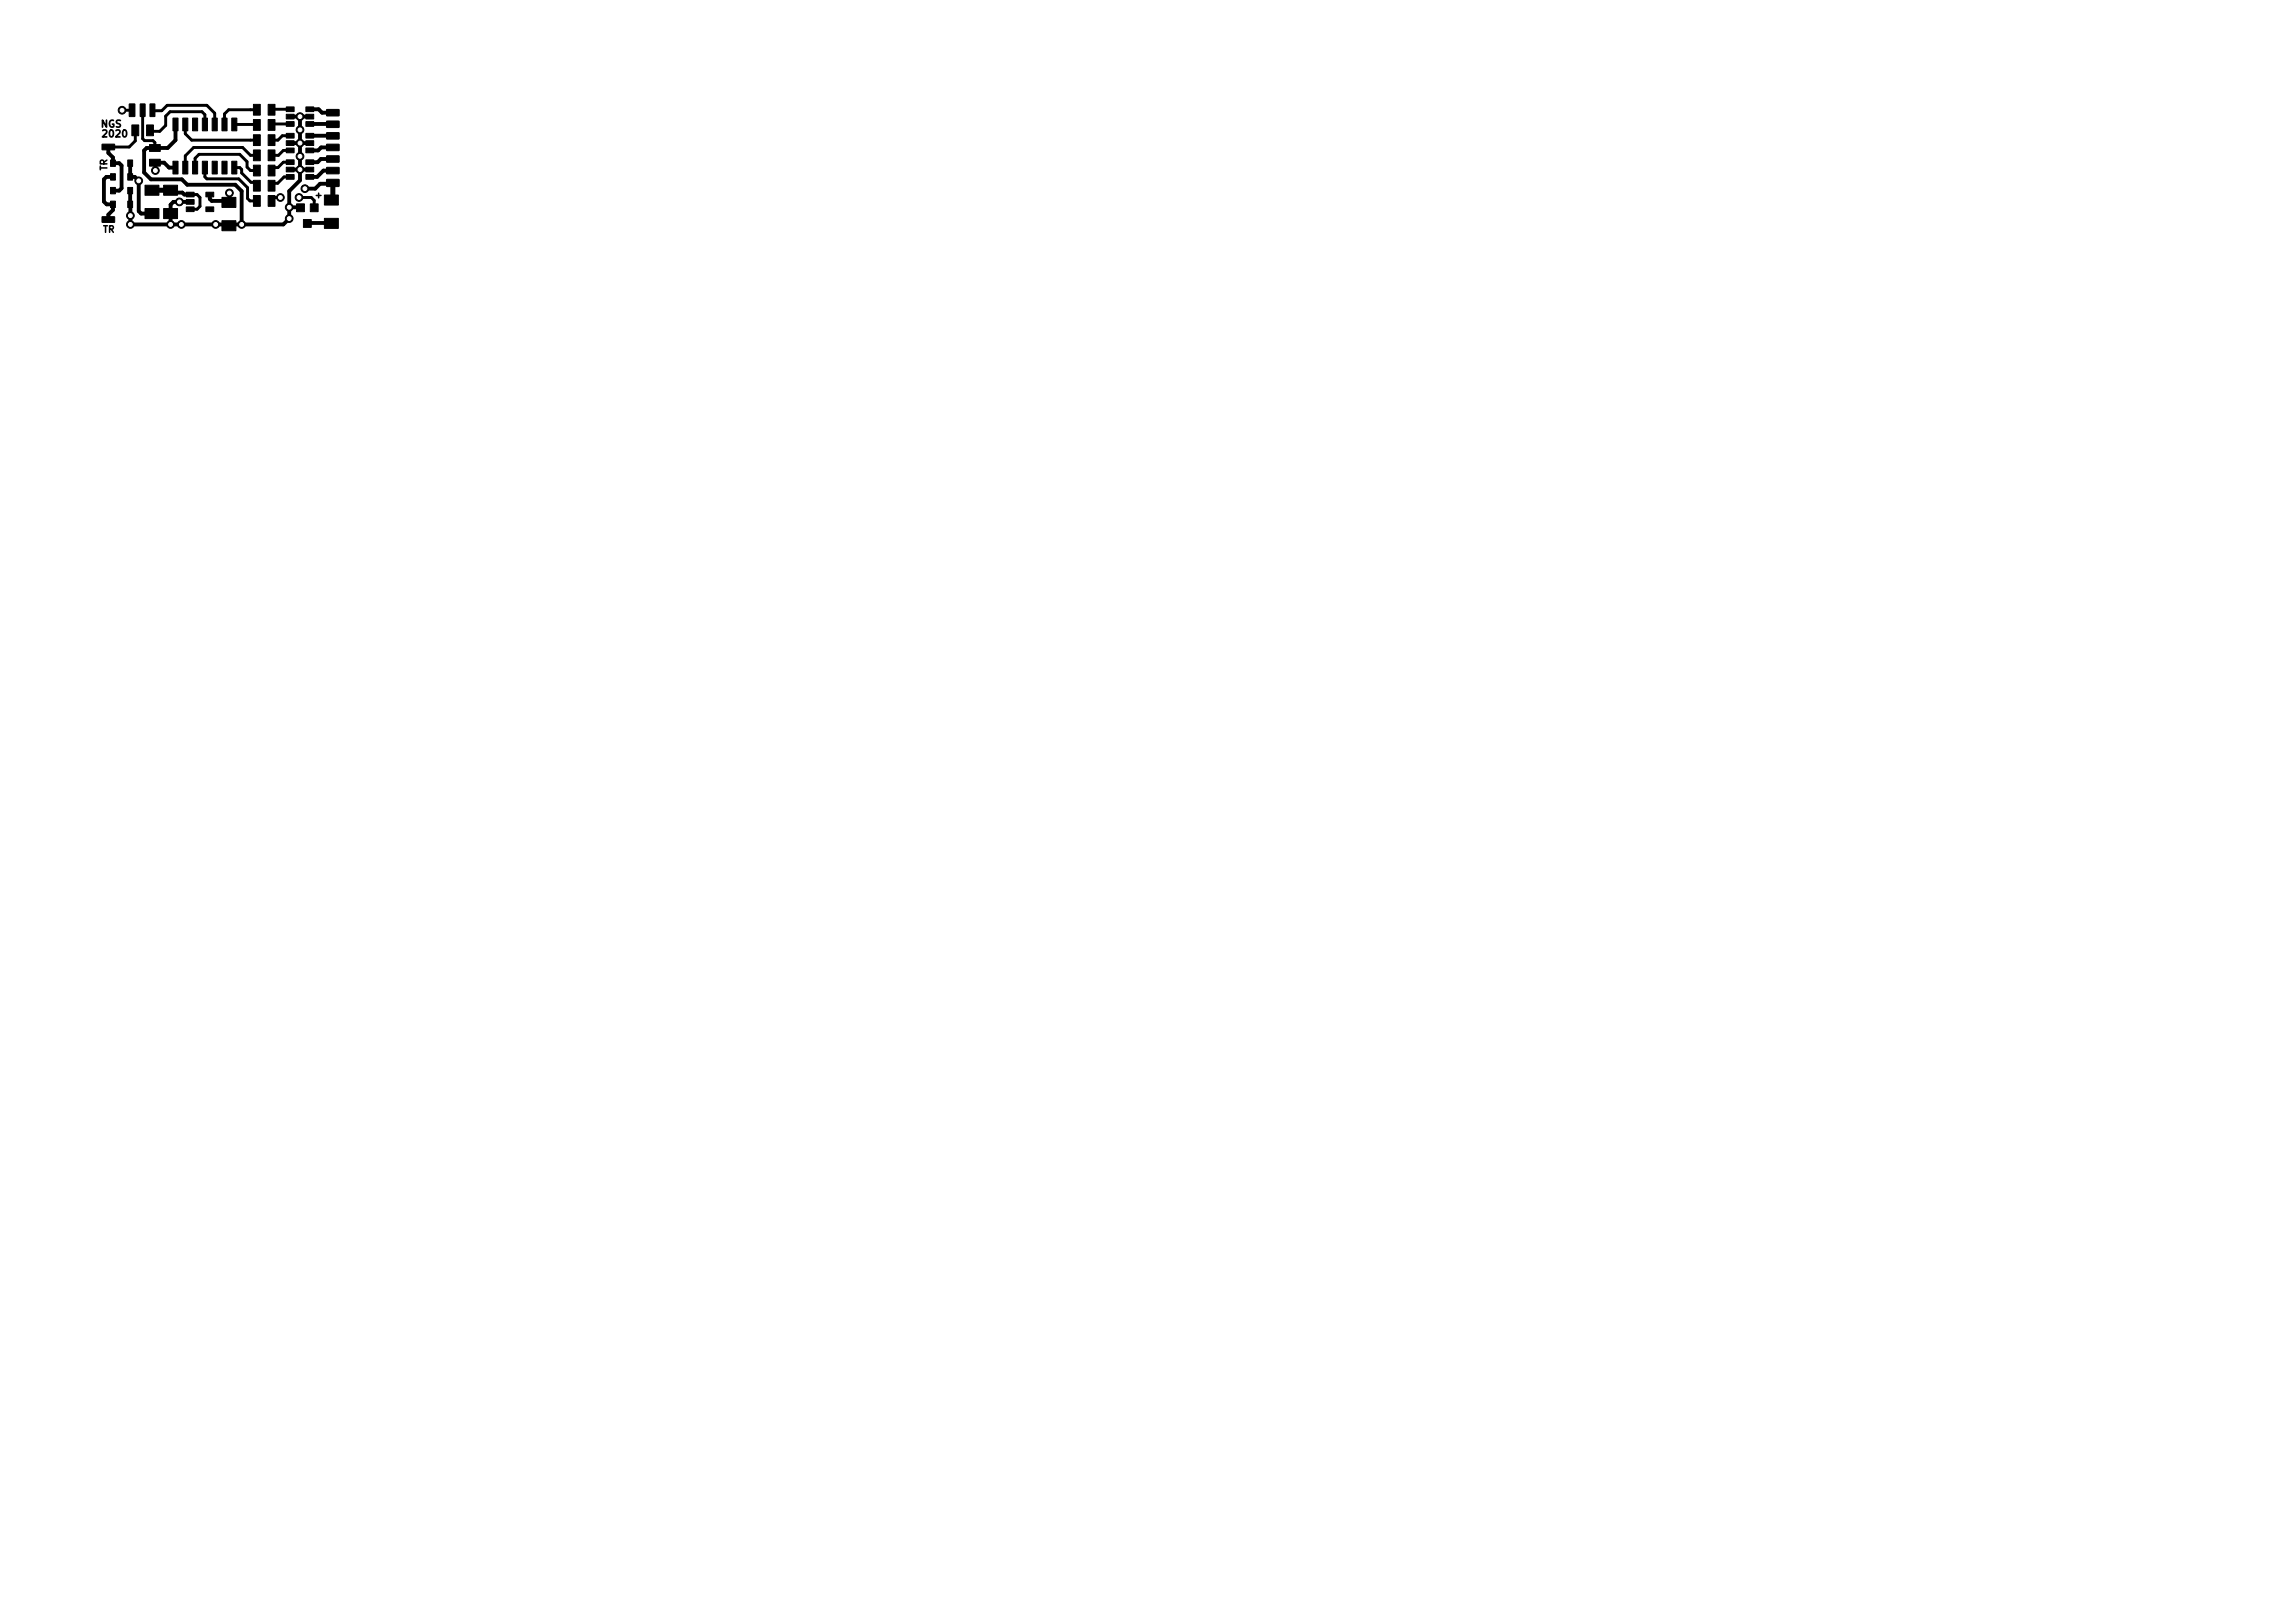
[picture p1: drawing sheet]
<svg xmlns="http://www.w3.org/2000/svg" width="297mm" height="210mm" viewBox="0 0 297 210" stroke-linecap="round" stroke-linejoin="round" font-family="sans-serif">
<defs><g id="words">
<g font-size="1.3">
<text x="13.1" y="16.5">NGS</text>
<text x="13.5" y="17.8">2020</text>
</g>
<g font-size="1.2">
<text x="13.9" y="22.1" transform="rotate(-90 13.9 22.1)">TR</text>
<text x="13.3" y="30.1">TR</text>
</g>
<text font-size="1.1" x="40.9" y="25.7">+</text>
</g></defs>
<g fill="#000" stroke="#000" stroke-width=".13">
<path d="M13.2 18.7h1.6l.1 .7h-1.6zM16.8 13.5h.7l-.1 1.6h-.7zM17.1 16.2h.9v1.4h-.9zM18.2 13.5h.6v1.6h-.6zM19 16.2h.9v1.4h-.9zM19.4 13.5h.7l-.1 1.6h-.6zM19.4 18.7h1.4v.9h-1.4zM22.4 15.3h.7v1.6h-.7zM23.7 15.3h.6v1.6h-.6zM24.9 15.3h.7v1.6h-.7zM26.2 15.3h.7v1.6h-.7zM27.5 15.3h.6v1.6h-.6z"/>
<path d="M28.8 15.3h.6v1.6h-.6zM30 15.3h.7v1.6h-.7zM32.8 17.5h.9v1.4h-.9zM32.8 15.5h.9v1.4h-.9zM32.8 13.5h.9v1.4h-.9zM34.7 17.5h.9v1.4h-.9zM34.7 15.5h.9v1.4h-.9zM34.7 13.5h.9v1.4h-.9zM37.1 17.3h1v.6h-1zM37.1 18.2h1v.6h-1zM37.1 19.2h1v.6h-1zM37.1 15.8h1v.6h-1z"/>
<path d="M37.1 14.8h1v.6h-1zM37.1 13.9h1v.6h-1zM39.6 19.2h1v.6h-1zM39.6 18.2h1v.6h-1zM39.6 17.3h1v.6h-1zM39.6 13.9h1v.6h-1zM39.6 14.8h1v.6h-1zM39.6 15.8h1v.6h-1zM42.3 14.2h1.6v.8h-1.6zM42.3 15.7h1.6v.8h-1.6zM42.3 17.2h1.6v.8h-1.6zM42.3 18.7h1.6v.8h-1.6z"/>
<path d="M14.3 26.1h.6v.8h-.6zM14.3 24.3h.6v.8h-.6zM13.2 28.1h1.6l.1 .7h-1.6zM14.3 20.7h.6v.9h-.6zM14.3 22.5h.6v.8h-.6zM16.5 26.1h.7v.8h-.7zM16.5 24.3h.7v.8h-.7zM16.5 20.7h.7v.9h-.7zM16.5 22.5h.7v.8h-.7zM18.8 27h1.8v1.3h-1.8zM18.8 24h1.8v1.3h-1.8zM19.4 20.6h1.4v.9h-1.4z"/>
<path d="M22.4 20.9h.7v1.6h-.7zM21.2 24h1.8v1.3h-1.8zM21.2 27h1.8v1.3h-1.8zM23.7 20.9h.6v1.6h-.6zM24.1 25.9h1v.6h-1zM24.1 26.8h1v.6h-1zM24.1 24.9h1v.6h-1zM24.9 20.9h.7v1.6h-.7zM26.2 20.9h.7v1.6h-.7zM26.7 26.8h1v.6h-1zM26.7 24.9h1v.6h-1zM27.5 20.9h.6v1.6h-.6z"/>
<path d="M28.8 20.9h.6v1.6h-.6zM28.8 28.6h1.8v1.3h-1.8zM28.8 25.6h1.8v1.3h-1.8zM30 20.9h.7v1.6h-.7zM32.8 23.4h.9v1.4h-.9zM32.8 21.4h.9v1.4h-.9zM32.8 19.4h.9v1.4h-.9zM32.8 25.3h.9v1.4h-.9zM34.7 23.4h.9v1.4h-.9zM34.7 21.4h.9v1.4h-.9zM34.7 19.4h.9v1.4h-.9zM34.7 25.3h.9v1.4h-.9z"/>
<path d="M37.1 20.7h1v.6h-1zM37.1 21.7h1v.6h-1zM37.1 22.6h1v.6h-1zM38.4 26.4h1v1h-1zM39.3 28.4h1v1.1h-1zM39.6 22.6h1v.6h-1zM39.6 21.7h1v.6h-1zM39.6 20.7h1v.6h-1zM40.2 26.4h1v1h-1zM42 28.3h1.8v1.3h-1.8zM42 25.3h1.8v1.3h-1.8zM42.3 23.3l1.6-.1v.9l-1.6 .1z"/>
<path d="M42.3 20.2h1.6v.8h-1.6zM42.3 21.7h1.6v.8h-1.6z"/>
<circle cx="15.8" cy="14.3" r=".5"/>
<circle cx="38.9" cy="15.1" r=".5"/>
<circle cx="38.9" cy="18.5" r=".5"/>
<circle cx="38.9" cy="16.8" r=".5"/>
<circle cx="16.9" cy="27.9" r=".5"/>
<circle cx="16.9" cy="29.1" r=".5"/>
<circle cx="18" cy="23.4" r=".5"/>
<circle cx="20.1" cy="22.1" r=".5"/>
<circle cx="22.1" cy="29.1" r=".5"/>
<circle cx="23.2" cy="26.2" r=".5"/>
<circle cx="23.5" cy="29.1" r=".5"/>
<circle cx="27.9" cy="29.1" r=".5"/>
<circle cx="29.7" cy="25" r=".5"/>
<circle cx="31.3" cy="29.1" r=".5"/>
<circle cx="36.3" cy="25.6" r=".5"/>
<circle cx="37.5" cy="28.3" r=".5"/>
<circle cx="37.5" cy="26.9" r=".5"/>
<circle cx="38.7" cy="25.6" r=".5"/>
<circle cx="38.9" cy="20.3" r=".5"/>
<circle cx="38.9" cy="22" r=".5"/>
<circle cx="39.5" cy="24.4" r=".5"/>
</g>
<g fill="none" stroke="#000" stroke-width=".38">
<path d="M15.8 14.3h1.3M17.5 16.9v1.4l-.8 .7h-2.7M18.5 14.3v3.7l.2 .2h1.1l.3 .3v.7M19.7 14.3h1.3l.7-.7h5.1l1 1.1v1.4M24 16.1v1.2l.8 .9h8.5M26.5 16.1v-1.2l-.3-.4h-4.2l-.5 .5v1.2l-.8 .8h-.8M30.4 16.1l2.9 .1M33.3 14.2h-3.7l-.5 .6v1.3M37.6 17.6h-1l-.6 .6h-.8M37.6 19.5h-.9l-.6 .6h-.9M37.6 16.1h-2.3l-.1 .1M37.6 14.2h-2.4"/>
<path d="M24.6 25.2h.9l.4 .4v1.1l-.4 .4h-.9M25.3 21.7v-1.2l.5-.5h5.3l.9 .9v.7l.4 .5h.9M26.5 21.7v1.2l.3 .3h4.1l1.2 1.1v1.4l.3 .3h.9M29.7 25v1.1M30.4 21.7h.7l.2 .3v.4l1.2 1.2h.3l.5 .5M31.3 29.1h.1M33.3 20.1h-.9l-1-1h-6.3l-1.1 1.1v1.5M36.3 25.6h-.7l-.4 .4M37.6 21h-.9l-.7 .7h-.4l-.4 .4M37.6 22.9h-.8l-.8 .8h-.5l-.3 .4M38.7 25.6h1.6l.4 .4v.9"/>
</g>
<path d="M19.7 24.6h2.4M43.1 23.7v2" fill="none" stroke="#000" stroke-width=".65"/>
<g fill="none" stroke="#000" stroke-width=".5">
<path d="M14 19v.8l.6 .6v.7h.8l.3 .3v3l-.3 .3h-.8M22.7 16.1v2.1l-1 1h-2.7l-.3 .3v2.8l.9 .9h4l.7 .7h6.2l.8 .9v4.3M37.6 15.1h2.5M37.6 18.5h2.5M38.9 15.1v8.3l-1.4 1.4v3.5l-.8 .8h-7M40.1 17.6h3M40.1 16.1h3M40.1 14.2h1.2l.4 .4h1.4M43.1 17.6h.1M43.1 19.1h-1.5l-.4 .4h-1.1M14.6 22.9h-.8l-.3 .3v2.9l.3 .4h.8v.7l-.6 .6v.6M16.9 24.7v4.4h12.8"/>
<path d="M16.9 21.1v1.8h.6l.5 .5v4l.3 .3h1.4M22.1 24.6l.3 .3h1.2l.3 .3h.7M22.7 21.7h-.8l-.6-.6h-1.2v1v-.1M24.6 26.2h-2.1l-.4 .3v2.6M27.2 25.2v.6l.2 .2h2.1l.2 .2M29.7 26.1v.1M37.5 26.9h1.4M37.6 22h2.5M39.8 28.9h3.1M43.1 22.1h-1.2l-.8 .8h-1M43.1 25.7l-.2 .2M43.1 23.7h-.2l-.1 .1h-1.3l-.7 .6h-1.3"/>
<path d="M43.1 20.6h-1.5l-.5 .4h-1"/>
</g>
<g fill="#fff" stroke="#fff" stroke-width=".13">
<circle cx="22.1" cy="29.1" r=".25"/>
<circle cx="23.5" cy="29.1" r=".25"/>
<circle cx="27.9" cy="29.1" r=".25"/>
<circle cx="38.9" cy="22" r=".25"/>
<circle cx="38.9" cy="15.1" r=".25"/>
<circle cx="38.9" cy="18.5" r=".25"/>
<circle cx="37.5" cy="28.3" r=".25"/>
<circle cx="37.5" cy="26.9" r=".25"/>
<circle cx="31.3" cy="29.1" r=".25"/>
<circle cx="16.9" cy="29.1" r=".25"/>
<circle cx="16.9" cy="27.9" r=".25"/>
<circle cx="23.2" cy="26.2" r=".25"/>
<circle cx="38.9" cy="16.8" r=".25"/>
<circle cx="38.9" cy="20.3" r=".25"/>
<circle cx="29.7" cy="25" r=".25"/>
<circle cx="15.8" cy="14.3" r=".25"/>
<circle cx="20.1" cy="22.1" r=".25"/>
<circle cx="39.5" cy="24.4" r=".25"/>
<circle cx="18" cy="23.4" r=".25"/>
<circle cx="36.3" cy="25.6" r=".25"/>
<circle cx="38.7" cy="25.6" r=".25"/>
</g>
<use href="#words"/>
</svg>
